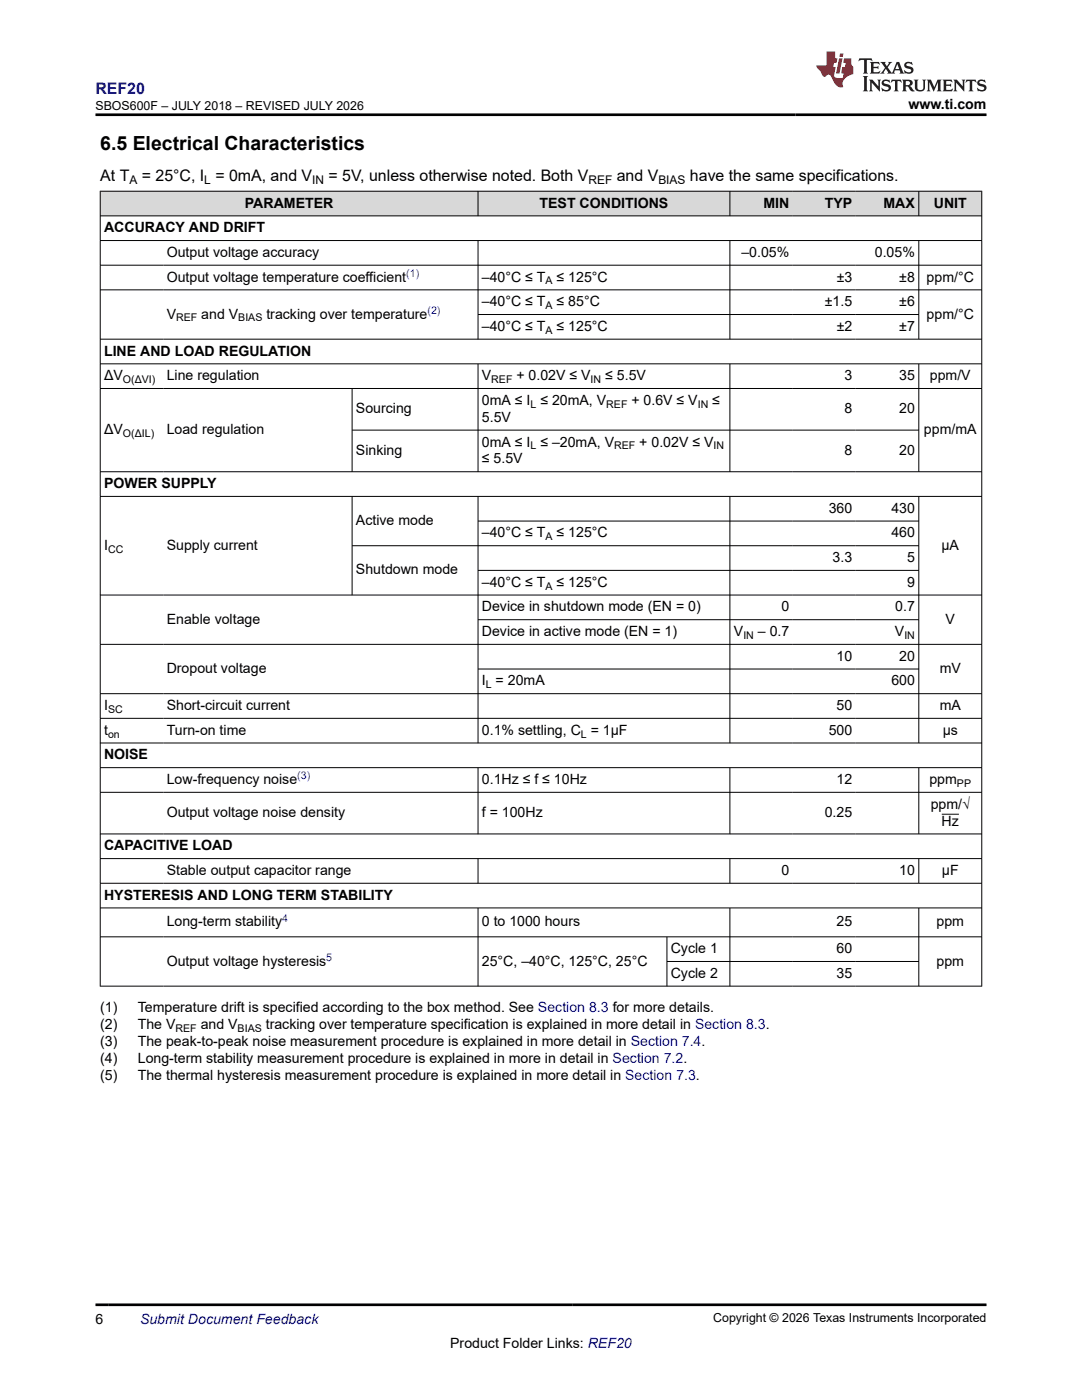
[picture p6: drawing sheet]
<svg xmlns="http://www.w3.org/2000/svg" width="216mm" height="279mm" viewBox="0 0 216 279" stroke-linecap="round" stroke-linejoin="round" font-family="sans-serif">
<defs><g id="words">
<text font-size="3.9" x="20" y="29.9">6.5 Electrical Characteristics</text>
<text font-size="3.2" fill="#00f" x="19" y="18.7">REF20</text>
<g font-size="3.2">
<text x="20" y="36.1">At T</text>
<text x="28.3" y="36.1">= 25°C, I = 0mA, and V</text>
<text x="65.6" y="36.1">= 5V, unless otherwise noted. Both V</text>
<text x="123.1" y="36.1">and V</text>
<text x="137.7" y="36.1">have the same specifications.</text>
</g>
<g font-size="2.8">
<text x="181.3" y="21.8">www.ti.com</text>
<text x="48.9" y="41.4">PARAMETER</text>
<text x="107.7" y="41.4">TEST CONDITIONS</text>
<text x="152.3" y="41.4">MIN</text>
<text x="164.6" y="41.4">TYP</text>
<text x="176.3" y="41.4">MAX</text>
<text x="186.3" y="41.4">UNIT</text>
<text x="20.8" y="46.4">ACCURACY AND DRIFT</text>
<text x="33.3" y="51.3">Output voltage accuracy</text>
<text x="147.9" y="51.3">–0.05%</text>
<text x="174.6" y="51.3">0.05%</text>
<text x="33.3" y="56.2">Output voltage temperature coefficient</text>
<text x="96.2" y="56.2">–40°C ≤ T</text>
<text x="111.1" y="56.2">≤ 125°C</text>
<text x="166.9" y="56.2">±3</text>
<text x="179.4" y="56.2">±8</text>
<text x="184.9" y="56.2">ppm/°C</text>
<text x="33.3" y="63.6">V</text>
<text x="40.2" y="63.6">and V</text>
<text x="53.2" y="63.6">tracking over temperature</text>
<text x="96.2" y="61.1">–40°C ≤ T</text>
<text x="111.1" y="61.1">≤ 85°C</text>
<text x="164.6" y="61.1">±1.5</text>
<text x="179.4" y="61.1">±6</text>
<text x="184.9" y="63.6">ppm/°C</text>
<text x="20.8" y="71">LINE AND LOAD REGULATION</text>
<text x="96.2" y="66">–40°C ≤ T</text>
<text x="111.1" y="66">≤ 125°C</text>
<text x="166.9" y="66">±2</text>
<text x="179.4" y="66">±7</text>
<text x="20.8" y="75.9">ΔV</text>
<text x="33.3" y="75.9">Line regulation</text>
<text x="96.2" y="75.9">V</text>
<text x="103.1" y="75.9">+ 0.02V ≤ V</text>
<text x="120.8" y="75.9">≤ 5.5V</text>
<text x="168.5" y="75.9">3</text>
<text x="179.4" y="75.9">35</text>
<text x="185.5" y="75.9">ppm/V</text>
<text x="71" y="82.5">Sourcing</text>
<text x="96.2" y="80.8">0mA ≤ I ≤ 20mA, V</text>
<text x="126" y="80.8">+ 0.6V ≤ V</text>
<text x="142.1" y="80.8">≤</text>
<text x="168.5" y="82.5">8</text>
<text x="179.4" y="82.5">20</text>
<text x="20.8" y="86.7">ΔV</text>
<text x="33.3" y="86.7">Load regulation</text>
<text x="96.2" y="89.1">0mA ≤ I ≤ –20mA, V</text>
<text x="96.2" y="84.2">5.5V</text>
<text x="127.6" y="89.1">+ 0.02V ≤ V</text>
<text x="184.4" y="86.7">ppm/mA</text>
<text x="71" y="90.8">Sinking</text>
<text x="96.2" y="92.5">≤ 5.5V</text>
<text x="168.5" y="90.8">8</text>
<text x="179.4" y="90.8">20</text>
<text x="20.8" y="97.4">POWER SUPPLY</text>
<text x="71" y="104.8">Active mode</text>
<text x="96.2" y="107.3">–40°C ≤ T</text>
<text x="111.1" y="107.3">≤ 125°C</text>
<text x="165.4" y="102.3">360</text>
<text x="177.9" y="102.3">430</text>
<text x="177.9" y="107.3">460</text>
<text x="20.8" y="109.7">I</text>
<text x="33.3" y="109.7">Supply current</text>
<text x="166.1" y="112.2">3.3</text>
<text x="181" y="112.2">5</text>
<text x="187.9" y="109.7">µA</text>
<text x="71" y="114.6">Shutdown mode</text>
<text x="96.2" y="117.1">–40°C ≤ T</text>
<text x="111.1" y="117.1">≤ 125°C</text>
<text x="181" y="117.1">9</text>
<text x="33.3" y="124.5">Enable voltage</text>
<text x="96.2" y="122">Device in shutdown mode (EN = 0)</text>
<text x="155.9" y="122">0</text>
<text x="178.6" y="122">0.7</text>
<text x="188.7" y="124.5">V</text>
<text x="96.2" y="126.9">Device in active mode (EN = 1)</text>
<text x="146.4" y="126.9">V</text>
<text x="151.2" y="126.9">– 0.7</text>
<text x="166.9" y="131.9">10</text>
<text x="178.6" y="126.9">V</text>
<text x="179.4" y="131.9">20</text>
<text x="33.3" y="134.3">Dropout voltage</text>
<text x="96.2" y="136.8">I = 20mA</text>
<text x="177.9" y="136.8">600</text>
<text x="187.5" y="134.3">mV</text>
<text x="20.8" y="141.7">I</text>
<text x="33.3" y="141.7">Short-circuit current</text>
<text x="166.9" y="141.7">50</text>
<text x="187.5" y="141.7">mA</text>
<text x="20.8" y="146.6">t</text>
<text x="33.3" y="146.6">Turn-on time</text>
<text x="96.2" y="146.6">0.1% settling, C = 1µF</text>
<text x="165.4" y="146.6">500</text>
<text x="188.1" y="146.6">µs</text>
<text x="20.8" y="151.6">NOISE</text>
<text x="33.3" y="156.5">Low-frequency noise</text>
<text x="96.2" y="156.5">0.1Hz ≤ f ≤ 10Hz</text>
<text x="166.9" y="156.5">12</text>
<text x="185.5" y="156.5">ppm</text>
<text x="185.7" y="161.4">ppm/√</text>
<text x="33.3" y="163.1">Output voltage noise density</text>
<text x="96.2" y="163.1">f = 100Hz</text>
<text x="164.6" y="163.1">0.25</text>
<text x="187.9" y="164.8">Hz</text>
<text x="20.8" y="169.7">CAPACITIVE LOAD</text>
<text x="20.8" y="179.5">HYSTERESIS AND LONG TERM STABILITY</text>
<text x="33.3" y="174.6">Stable output capacitor range</text>
<text x="155.9" y="174.6">0</text>
<text x="179.4" y="174.6">10</text>
<text x="187.9" y="174.6">µF</text>
<text x="33.3" y="184.9">Long-term stability</text>
<text x="96.2" y="184.9">0 to 1000 hours</text>
<text x="166.9" y="184.9">25</text>
<text x="186.9" y="184.9">ppm</text>
<text x="133.8" y="190.2">Cycle 1</text>
<text x="166.9" y="190.2">60</text>
<text x="33.3" y="192.7">Output voltage hysteresis</text>
<text x="96.2" y="192.7">25°C, –40°C, 125°C, 25°C</text>
<text x="133.8" y="195.2">Cycle 2</text>
<text x="166.9" y="195.2">35</text>
<text x="186.9" y="192.7">ppm</text>
<text x="20" y="202">(1)</text>
<text x="27.5" y="202">Temperature drift is specified according to the box method. See Section 8.3 for more details.</text>
<text x="20" y="205.3">(2)</text>
<text x="20" y="208.7">(3)</text>
<text x="27.5" y="205.3">The V</text>
<text x="27.5" y="208.7">The peak-to-peak noise measurement procedure is explained in more detail in Section 7.4.</text>
<text x="40" y="205.3">and V</text>
<text x="53" y="205.3">tracking over temperature specification is explained in more detail in Section 8.3.</text>
<text x="20" y="212.1">(4)</text>
<text x="20" y="215.5">(5)</text>
<text x="27.5" y="212.1">Long-term stability measurement procedure is explained in more in detail in Section 7.2.</text>
<text x="27.5" y="215.5">The thermal hysteresis measurement procedure is explained in more detail in Section 7.3.</text>
<text x="19" y="264.2">6</text>
<text x="89.8" y="269">Product Folder Links: REF20</text>
</g>
<text font-size="2.8" fill="#00f" x="27.9" y="264.2">Submit Document Feedback</text>
<g font-size="2.5">
<text x="19" y="21.9">SBOS600F – JULY 2018 – REVISED JULY 2026</text>
<text x="142.3" y="263.9">Copyright © 2026 Texas Instruments Incorporated</text>
</g>
<g font-size="2.4">
<text x="25.8" y="36.7">A</text>
<text x="40.8" y="36.7">L</text>
<text x="62.3" y="36.7">IN</text>
<text x="117.4" y="36.7">REF</text>
<text x="131.4" y="36.7">BIAS</text>
</g>
<g font-size="2.1" fill="#00f">
<text x="81.1" y="55.3">(1)</text>
<text x="85.3" y="62.6">(2)</text>
<text x="59.3" y="155.5">(3)</text>
<text x="56.3" y="184">4</text>
<text x="65.1" y="191.8">5</text>
</g>
<g font-size="2.1">
<text x="108.9" y="56.8">A</text>
<text x="35.2" y="64.1">REF</text>
<text x="47.5" y="64.1">BIAS</text>
<text x="108.9" y="61.7">A</text>
<text x="108.9" y="66.6">A</text>
<text x="24.5" y="76.4">O(ΔVI)</text>
<text x="98" y="76.4">REF</text>
<text x="117.9" y="76.4">IN</text>
<text x="105.9" y="81.4">L</text>
<text x="121" y="81.4">REF</text>
<text x="139.2" y="81.4">IN</text>
<text x="24.5" y="87.2">O(ΔIL)</text>
<text x="105.9" y="89.7">L</text>
<text x="122.5" y="89.7">REF</text>
<text x="142.4" y="89.7">IN</text>
<text x="108.9" y="107.8">A</text>
<text x="21.6" y="110.3">CC</text>
<text x="108.9" y="117.7">A</text>
<text x="148.3" y="127.5">IN</text>
<text x="180.5" y="127.5">IN</text>
<text x="96.9" y="137.4">L</text>
<text x="21.6" y="142.3">SC</text>
<text x="21.6" y="147.2">on</text>
<text x="115.9" y="147.2">L</text>
<text x="191" y="157">PP</text>
<text x="35" y="205.9">REF</text>
<text x="47.4" y="205.9">BIAS</text>
</g>
</g></defs>
<g fill="#d8d8d8">
<path d="M20 38.2h175.9v4.9h-175.9z" fill-rule="evenodd"/>
<path d="M20.1 38.2h75.2v4.8h-75.2z" fill-rule="evenodd"/>
<path d="M95.4 38.2h50.2v4.8h-50.2z" fill-rule="evenodd"/>
<path d="M145.7 38.2h12.5v4.8h-12.5z" fill-rule="evenodd"/>
<path d="M158.2 38.2h12.6v4.8h-12.6z" fill-rule="evenodd"/>
<path d="M170.8 38.2h12.5v4.8h-12.5z" fill-rule="evenodd"/>
<path d="M183.4 38.2h12.4v4.8h-12.4z" fill-rule="evenodd"/>
</g>
<g fill="none" stroke="#000" stroke-width=".2">
<path d="M19.9 38.2h176.1M20 38.1v158.8M95.4 38.1v5M145.6 38.1v5M183.3 38.1v5M195.9 38.1v158.8M19.9 43.1h176.1M19.9 48h176.1M19.9 52.9h176.1M19.9 57.8h176.1M95.4 48v19.8M145.6 48v19.8"/>
<path d="M183.3 48v19.8M19.9 67.7h176.1M19.9 72.6h176.1M19.9 77.5h176.1M70.3 77.5v16.7M95.4 72.6v21.6M95.4 62.8h88M145.6 72.6v21.6M183.3 72.6v21.6M19.9 94.1h176.1M19.9 99.1h176.1M70.3 99.1v19.7"/>
<path d="M70.3 85.8h113.1M95.4 99.1v49.2M145.6 99.1v49.2M183.3 99.1v49.2M19.9 118.8h176.1M70.3 108.9h113.1M95.4 104h88M95.4 113.8h88M19.9 128.6h176.1M19.9 138.4h176.1M95.4 123.7h88M95.4 133.5h88"/>
<path d="M19.9 143.4h176.1M19.9 148.3h176.1M19.9 153.2h176.1M19.9 158.1h176.1M95.4 153.2v13.3M145.6 153.2v13.3M183.3 153.2v13.3M19.9 166.4h176.1M19.9 171.4h176.1M19.9 176.3h176.1M95.4 171.4v4.9M145.6 171.4v4.9"/>
<path d="M183.3 171.4v4.9M187.9 162.5h3.4M19.9 181.2h176.1M19.9 187h176.1M19.9 196.8h176.1M95.4 181.2v15.7M133.1 187v9.9M133.1 191.9h50.3M145.6 181.2v15.7M183.3 181.2v15.7"/>
</g>
<path d="M171.5 11.6l-.2 .6 .5-.2h.6v.1v2.2l-.2 .4h1l-.2-.4v-2.2v-.1h.5l.6 .2-.2-.6zM173.6 12.4l.2 .3v1.6l-.2 .4h1.9l.1-.6a1.08 1.08 0 0 1-1.3 .2v-.7h.6l.4 .2v-.7l-.4 .2h-.6v-.5l.2-.2a1 1 0 0 1 1 .3l-.1-.5zM175.7 12.4l.9 1.1-1 1.2h.9l-.2-.2 .5-.8 .4 .8-.2 .2h1.6l-.2-.2 .2-.5h.9l.1 .5-.1 .2h.9l-.2-.4-.8-1.9h-.5l-.9 2.1-.9-1.1 .9-1h-.8l.2 .2-.4 .6-.4-.6 .2-.2zM179 12.8l.4 1h-.7zM180.7 12.5a.65 .65 0 0 0-.2 .7 .65 .65 0 0 0 .6 .5l.6 .1 .1 .3a.79 .79 0 0 1-.7 .4 .79 .79 0 0 1-.7-.5l.1 .7 .2-.1a.93 .93 0 0 0 1.1 0 .93 .93 0 0 0 .4-.9 1.46 1.46 0 0 0-1.2-.6l-.1-.3a1.09 1.09 0 0 1 1.2 .2l-.2-.6-.1 .1-.5-.2zM172.2 15.2l.2 .4v2.2l-.2 .4h1l-.2-.4v-2.2l.2-.4zM173.4 15.9l.2 .4v1.5l-.2 .4h.8l-.3-.4 .1-1.3 1.6 1.8v-2l.2-.4h-.7l.1 .2 .1 1.1-1.2-1.3zM176.2 16a.65 .65 0 0 0-.2 .8 .65 .65 0 0 0 .6 .4l.6 .2 .1 .2a.79 .79 0 0 1-.7 .4 .79 .79 0 0 1-.7-.5l.1 .7 .2-.1a.93 .93 0 0 0 1.1 .1 .93 .93 0 0 0 .4-1 1.46 1.46 0 0 0-1.2-.5l-.1-.4a1.09 1.09 0 0 1 1.2 .2l-.1-.6-.2 .1-.5-.1zM177.9 15.9l-.1 .6a.63 .63 0 0 1 .8-.3v1.6l-.3 .4h1l-.2-.4v-1.6a.66 .66 0 0 1 .8 .3l-.1-.6zM180 15.9l.2 .4v1.5l-.2 .4h1l-.2-.2-.1-.7h.5l.1 .2a.79 .79 0 0 0 1.2 .6l-1-.9a.61 .61 0 0 0 .6-.6 .61 .61 0 0 0-.5-.7zM180.8 16.2h.1a.47 .47 0 0 1 .5 .1 .47 .47 0 0 1 .1 .5l-.1 .1-.7 .1zM182.3 15.9l.2 .2a2.27 2.27 0 0 0 .4 2 1.04 1.04 0 0 0 1.7-.7v-1.3l.2-.2h-.8l.2 .4v1.1a.6 .6 0 0 1-.6 .6 .6 .6 0 0 1-.6-.6v-1.1l.3-.4zM184.9 15.9l.2 .4v1.5l-.2 .4h.8l-.3-.4v-1.4l.9 1.9 .9-1.9v1.4l-.3 .4h1l-.2-.4v-1.5l.2-.4h-.8l-.7 1.5-.6-1.5zM188.1 15.9l.2 .4v1.5l-.2 .4h1.9l.1-.6a1.09 1.09 0 0 1-1.3 .2v-.7h.6l.4 .2v-.6l-.4 .2h-.6v-.6l.2-.1a1.01 1.01 0 0 1 1 .3l-.1-.6zM190.2 15.9l.3 .4v1.5l-.3 .4h.8l-.2-.4v-1.3l1.6 1.8v-2l.2-.4h-.7l.2 .2v1.1l-1.2-1.3zM192.8 15.9l-.1 .6a.63 .63 0 0 1 .8-.3v1.6l-.3 .4h1l-.2-.4v-1.6a.66 .66 0 0 1 .8 .3l-.1-.6zM195.2 16a.65 .65 0 0 0-.2 .8 .65 .65 0 0 0 .6 .4l.6 .2 .2 .2a.79 .79 0 0 1-.7 .4 .79 .79 0 0 1-.7-.5l.1 .7 .2-.1a.93 .93 0 0 0 1 .1 .93 .93 0 0 0 .5-1 1.46 1.46 0 0 0-1.3-.5v-.4a1.09 1.09 0 0 1 1.2 .2l-.2-.6-.2 .1-.5-.1z" fill="#231f20"/>
<path d="M164.9 10.3v2.7h-2l.1 .4 .8 1a.95 .95 0 0 0 1 .9 .59 .59 0 0 1 .5-.4 .59 .59 0 0 1 .5 .3l.4 .8a1.59 1.59 0 0 0 2.1 1.4 1.61 1.61 0 0 1 1-2.3l1-.3-.1-1.5a1.59 1.59 0 0 1-.3-1.7h-1.5l-.2 .9h.6l-.2 .9h-.5l-.2 .9v.3l.4 .1-.1 .9h-.7a.73 .73 0 0 1-1-.7l.3-1.5h-.5l.1-.9h.5l.2-.9h-.5v-1.3zM167.4 11.6l-.6 3.1h.7l.6-3.1zM167.6 10.7l-.1 .6h.7l.1-.6z" fill="#ed1c24"/>
<path d="M19 22.9h177.8M19 260.4h177.8" fill="none" stroke="#000" stroke-width=".53"/>
<use href="#words"/>
</svg>
